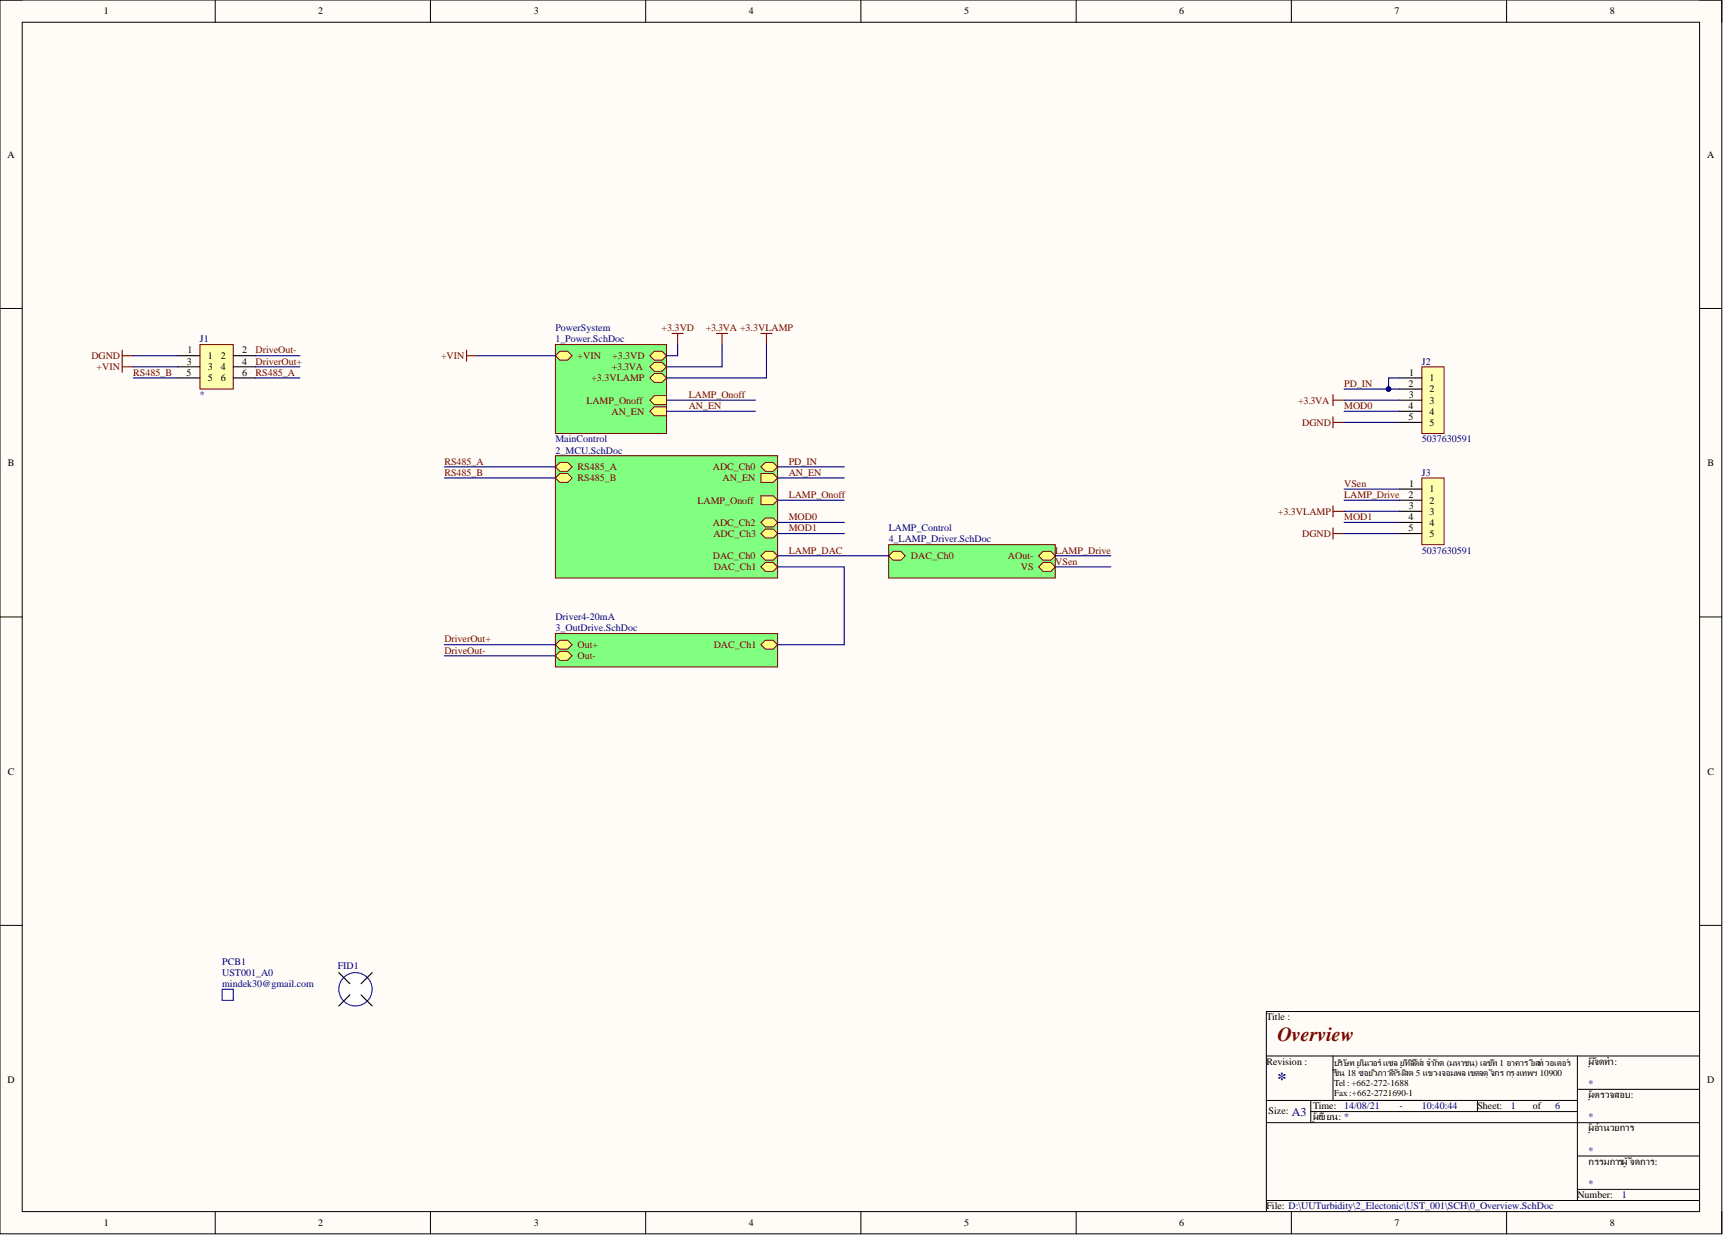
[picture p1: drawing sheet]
<svg xmlns="http://www.w3.org/2000/svg" width="393mm" height="282mm" viewBox="0 0 393 282" stroke-linecap="round" stroke-linejoin="round" font-family="sans-serif">
<defs><g id="words">
<text font-size="4.6" fill="#800000" x="291.6" y="237.5">Overview</text>
<text font-size="4.1" fill="#000080" x="291.6" y="247.7">*</text>
<text font-size="2.7" fill="#000080" x="294.9" y="254.6">A3</text>
<g font-size="2.3">
<text x="23.7" y="3.3">1</text>
<text x="72.7" y="3.3">2</text>
<text x="121.9" y="3.3">3</text>
<text x="170.9" y="3.3">4</text>
<text x="220.1" y="3.3">5</text>
<text x="269.2" y="3.3">6</text>
<text x="318.3" y="3.3">7</text>
<text x="367.5" y="3.3">8</text>
<text x="1.7" y="36">A</text>
<text x="389.7" y="36">A</text>
<text x="42.6" y="83.2">3</text>
<text x="42.8" y="80.7">1</text>
<text x="47.4" y="81.9">1</text>
<text x="50.4" y="81.9">2</text>
<text x="55.3" y="80.7">2</text>
<text x="55.3" y="83.2">4</text>
<text x="42.6" y="85.8">5</text>
<text x="47.4" y="84.5">3</text>
<text x="47.4" y="87">5</text>
<text x="50.4" y="84.5">4</text>
<text x="50.4" y="87">6</text>
<text x="55.3" y="85.8">6</text>
<text x="321.5" y="88.3">2</text>
<text x="321.7" y="85.8">1</text>
<text x="326.4" y="87">1</text>
<text x="326.4" y="89.6">2</text>
<text x="321.5" y="93.4">4</text>
<text x="321.6" y="95.9">5</text>
<text x="321.6" y="90.8">3</text>
<text x="326.4" y="92.1">3</text>
<text x="326.4" y="94.6">4</text>
<text x="326.4" y="97.2">5</text>
<text x="1.8" y="106.4">B</text>
<text x="389.8" y="106.4">B</text>
<text x="321.5" y="113.7">2</text>
<text x="321.7" y="111.1">1</text>
<text x="326.4" y="112.4">1</text>
<text x="321.5" y="118.7">4</text>
<text x="321.6" y="116.2">3</text>
<text x="326.4" y="114.9">2</text>
<text x="326.4" y="117.5">3</text>
<text x="321.6" y="121.3">5</text>
<text x="326.4" y="120">4</text>
<text x="326.4" y="122.5">5</text>
<text x="1.8" y="176.8">C</text>
<text x="389.8" y="176.8">C</text>
<text x="289.1" y="232.9">Title :</text>
<text x="289.1" y="243">Revision :</text>
<text x="362.6" y="243">ผู้จัดทำ:</text>
<text x="1.7" y="247.2">D</text>
<text x="362.6" y="250.6">ผู้ตรวจสอบ:</text>
<text x="389.7" y="247.2">D</text>
<text x="289.6" y="254.2">Size:</text>
<text x="299.8" y="253.2">Time:</text>
<text x="299.8" y="255.6">ผู้เขียน: *</text>
<text x="337.3" y="253.2">Sheet:</text>
<text x="350" y="253.2">of</text>
<text x="362.6" y="258.2">ผู้อำนวยการ</text>
<text x="362.6" y="265.8">กรรมการผู้จัดการ:</text>
<text x="360.1" y="273.5">Number:</text>
<text x="23.7" y="279.8">1</text>
<text x="72.7" y="279.8">2</text>
<text x="121.9" y="279.8">3</text>
<text x="170.9" y="279.8">4</text>
<text x="220.1" y="279.8">5</text>
<text x="269.2" y="279.8">6</text>
<text x="289.1" y="276">File: D:\UUTurbidity\2_Electonic\UST_001\SCH\0_Overview.SchDoc</text>
<text x="318.3" y="279.8">7</text>
<text x="367.5" y="279.8">8</text>
</g>
<g font-size="2.3" fill="#000080">
<text x="126.8" y="75.6">PowerSystem</text>
<text x="45.6" y="78.1">J1</text>
<text x="126.8" y="78.1">1_Power.SchDoc</text>
<text x="324.6" y="83.2">J2</text>
<text x="45.6" y="90.8">*</text>
<text x="126.8" y="101">MainControl</text>
<text x="324.6" y="101">5037630591</text>
<text x="126.8" y="103.5">2_MCU.SchDoc</text>
<text x="324.6" y="108.6">J3</text>
<text x="202.9" y="121.3">LAMP_Control</text>
<text x="202.9" y="123.8">4_LAMP_Driver.SchDoc</text>
<text x="324.6" y="126.3">5037630591</text>
<text x="126.8" y="141.6">Driver4-20mA</text>
<text x="126.8" y="144.1">3_OutDrive.SchDoc</text>
<text x="50.7" y="220.2">PCB1</text>
<text x="77.1" y="221.2">FID1</text>
<text x="50.7" y="225.3">mindek30@gmail.com</text>
<text x="50.7" y="222.7">UST001_A0</text>
<text x="362.6" y="248.1">*</text>
<text x="306.9" y="253.2">14/08/21</text>
<text x="319.5" y="253.2">-</text>
<text x="324.6" y="253.2">10:40:44</text>
<text x="344.9" y="253.2">1</text>
<text x="355" y="253.2">6</text>
<text x="362.6" y="255.7">*</text>
<text x="362.6" y="263.3">*</text>
<text x="362.6" y="270.9">*</text>
<text x="370.2" y="273.5">1</text>
</g>
<g font-size="2.3" fill="#800000">
<text x="151" y="75.6">+3.3VD</text>
<text x="161.1" y="75.6">+3.3VA +3.3VLAMP</text>
<text x="20.9" y="81.9">DGND</text>
<text x="58.3" y="80.7">DriveOut-</text>
<text x="58.3" y="83.2">DriverOut+</text>
<text x="100.7" y="81.9">+VIN</text>
<text x="131.9" y="81.9">+VIN</text>
<text x="139.7" y="81.9">+3.3VD</text>
<text x="22.1" y="84.5">+VIN</text>
<text x="30.4" y="85.8">RS485_B</text>
<text x="58.3" y="85.8">RS485_A</text>
<text x="135" y="87">+3.3VLAMP</text>
<text x="139.6" y="84.5">+3.3VA</text>
<text x="306.9" y="88.3">PD_IN</text>
<text x="133.9" y="92.1">LAMP_Onoff</text>
<text x="139.6" y="94.6">AN_EN</text>
<text x="157.2" y="90.8">LAMP_Onoff</text>
<text x="157.2" y="93.4">AN_EN</text>
<text x="296.4" y="92.1">+3.3VA</text>
<text x="306.9" y="93.4">MOD0</text>
<text x="297.3" y="97.2">DGND</text>
<text x="101.4" y="106">RS485_A</text>
<text x="131.9" y="107.3">RS485_A</text>
<text x="162.7" y="107.3">ADC_Ch0</text>
<text x="180.1" y="106">PD_IN</text>
<text x="101.4" y="108.6">RS485_B</text>
<text x="131.9" y="109.9">RS485_B</text>
<text x="165" y="109.9">AN_EN</text>
<text x="180.1" y="113.7">LAMP_Onoff</text>
<text x="180.1" y="108.6">AN_EN</text>
<text x="306.9" y="113.7">LAMP_Drive</text>
<text x="306.9" y="111.1">VSen</text>
<text x="159.2" y="114.9">LAMP_Onoff</text>
<text x="180.1" y="118.7">MOD0</text>
<text x="291.7" y="117.5">+3.3VLAMP</text>
<text x="306.9" y="118.7">MOD1</text>
<text x="162.7" y="120">ADC_Ch2</text>
<text x="162.9" y="122.5">ADC_Ch3</text>
<text x="180.1" y="121.3">MOD1</text>
<text x="297.3" y="122.5">DGND</text>
<text x="162.7" y="127.6">DAC_Ch0</text>
<text x="162.9" y="130.1">DAC_Ch1</text>
<text x="180.1" y="126.3">LAMP_DAC</text>
<text x="207.9" y="127.6">DAC_Ch0</text>
<text x="230.1" y="127.6">AOut-</text>
<text x="233.1" y="130.1">VS</text>
<text x="240.9" y="128.9">VSen</text>
<text x="240.9" y="126.3">LAMP_Drive</text>
<text x="101.4" y="149.2">DriveOut-</text>
<text x="101.4" y="146.6">DriverOut+</text>
<text x="131.9" y="147.9">Out+</text>
<text x="162.9" y="147.9">DAC_Ch1</text>
<text x="131.9" y="150.4">Out-</text>
</g>
<g font-size="2.1">
<text x="304.6" y="243.3">บริษัท ยูนิเวอร์แซล ยูทีลิตี้ส์ จำกัด (มหาชน) เลขที่ 1 อาคาร อีสท์วอเตอร์</text>
<text x="304.6" y="245.6">ชั้น 18 ซอยวิภาวดีรังสิต 5 แขวงจอมพล เขตจตุจักร กรุงเทพฯ 10900</text>
<text x="304.6" y="247.9">Tel : +662-272-1688</text>
<text x="304.6" y="250.2">Fax:+662-2721690-1</text>
</g>
</g></defs>
<path d="M0 0h393.1v281.6h-393.1z" fill-rule="evenodd" fill="#fffcf8"/>
<path d="M0 0h393.1v281.6h-393.1z" fill="none" stroke="#000" stroke-width=".23"/>
<path d="M5.1 5.1h382.9v271.4h-382.9z" fill-rule="evenodd" fill="#fffcf8"/>
<g fill="none" stroke="#000" stroke-width=".23">
<path d="M0 0h5.1M5.1 5.1h382.9v271.4h-382.9zM49.1 0v5.1M98.3 0v5.1M147.4 0v5.1M196.5 0v5.1M245.7 0v5.1M294.8 0v5.1M343.9 0v5.1M388 0h5.1v5.1M0 70.4h5.1M388 70.4h5.1"/>
<path d="M0 140.8h5.1M388 140.8h5.1M0 211.2h5.1M388 211.2h5.1M388 230.9h-98.9v45.6M289.1 251.2h71M289.1 256.2h98.9M289.1 241h98.9M299.2 251.2v5M299.2 253.7h60.9M304.3 241v10.2M337.3 251.2v2.5"/>
<path d="M360.1 248.6h27.9M360.1 241v33M49.1 276.5v5.1M98.3 276.5v5.1M147.4 276.5v5.1M196.5 276.5v5.1M245.7 276.5v5.1M289.1 274h98.9M294.8 276.5v5.1M343.9 276.5v5.1M360.1 263.8h27.9M360.1 271.5h27.9"/>
<path d="M393.1 276.5v5.1"/>
</g>
<path d="M126.8 104h50.7v27.9h-50.7z" fill-rule="evenodd" fill="#80ff80"/>
<path d="M126.8 104h50.7v27.9h-50.7z" fill="none" stroke="#800000" stroke-width=".23"/>
<path d="M127.8 105.5h1.8l1 1.1-1 1h-1.8l-1-1z" fill-rule="evenodd" fill="#ffff80"/>
<path d="M127.8 105.5h1.8l1 1.1-1 1h-1.8l-1-1z" fill="none" stroke="#800000" stroke-width=".23"/>
<path d="M127.8 108.1h1.8l1 1-1 1h-1.8l-1-1z" fill-rule="evenodd" fill="#ffff80"/>
<path d="M127.8 108.1h1.8l1 1-1 1h-1.8l-1-1z" fill="none" stroke="#800000" stroke-width=".23"/>
<path d="M173.7 113.2h2.8l1 1-1 1h-2.8z" fill-rule="evenodd" fill="#ffff80"/>
<path d="M173.7 113.2h2.8l1 1-1 1h-2.8z" fill="none" stroke="#800000" stroke-width=".23"/>
<path d="M174.7 125.8h1.8l1 1.1-1 1h-1.8l-1-1z" fill-rule="evenodd" fill="#ffff80"/>
<path d="M174.7 125.8h1.8l1 1.1-1 1h-1.8l-1-1z" fill="none" stroke="#800000" stroke-width=".23"/>
<path d="M174.7 128.4h1.8l1 1-1 1h-1.8l-1-1z" fill-rule="evenodd" fill="#ffff80"/>
<path d="M174.7 128.4h1.8l1 1-1 1h-1.8l-1-1z" fill="none" stroke="#800000" stroke-width=".23"/>
<path d="M174.7 105.5h1.8l1 1.1-1 1h-1.8l-1-1z" fill-rule="evenodd" fill="#ffff80"/>
<path d="M174.7 105.5h1.8l1 1.1-1 1h-1.8l-1-1z" fill="none" stroke="#800000" stroke-width=".23"/>
<path d="M174.7 118.2h1.8l1 1-1 1.1h-1.8l-1-1.1z" fill-rule="evenodd" fill="#ffff80"/>
<path d="M174.7 118.2h1.8l1 1-1 1.1h-1.8l-1-1.1z" fill="none" stroke="#800000" stroke-width=".23"/>
<path d="M173.7 108.1h2.8l1 1-1 1h-2.8z" fill-rule="evenodd" fill="#ffff80"/>
<path d="M173.7 108.1h2.8l1 1-1 1h-2.8z" fill="none" stroke="#800000" stroke-width=".23"/>
<path d="M174.7 120.8h1.8l1 1-1 1h-1.8l-1-1z" fill-rule="evenodd" fill="#ffff80"/>
<path d="M174.7 120.8h1.8l1 1-1 1h-1.8l-1-1z" fill="none" stroke="#800000" stroke-width=".23"/>
<path d="M126.8 78.6h25.4v20.3h-25.4z" fill-rule="evenodd" fill="#80ff80"/>
<path d="M126.8 78.6h25.4v20.3h-25.4z" fill="none" stroke="#800000" stroke-width=".23"/>
<path d="M149.4 80.2h1.7l1.1 1-1.1 1h-1.7l-1-1z" fill-rule="evenodd" fill="#ffff80"/>
<path d="M149.4 80.2h1.7l1.1 1-1.1 1h-1.7l-1-1z" fill="none" stroke="#800000" stroke-width=".23"/>
<path d="M127.8 80.2h1.8l1 1-1 1h-1.8l-1-1z" fill-rule="evenodd" fill="#ffff80"/>
<path d="M127.8 80.2h1.8l1 1-1 1h-1.8l-1-1z" fill="none" stroke="#800000" stroke-width=".23"/>
<path d="M149.4 82.7h1.7l1.1 1-1.1 1h-1.7l-1-1z" fill-rule="evenodd" fill="#ffff80"/>
<path d="M149.4 82.7h1.7l1.1 1-1.1 1h-1.7l-1-1z" fill="none" stroke="#800000" stroke-width=".23"/>
<path d="M149.4 85.2h1.7l1.1 1.1-1.1 1h-1.7l-1-1z" fill-rule="evenodd" fill="#ffff80"/>
<path d="M149.4 85.2h1.7l1.1 1.1-1.1 1h-1.7l-1-1z" fill="none" stroke="#800000" stroke-width=".23"/>
<path d="M149.4 90.3h2.8v2h-2.8l-1-1z" fill-rule="evenodd" fill="#ffff80"/>
<path d="M149.4 90.3h2.8v2h-2.8l-1-1z" fill="none" stroke="#800000" stroke-width=".23"/>
<path d="M149.4 92.9h2.8v2h-2.8l-1-1z" fill-rule="evenodd" fill="#ffff80"/>
<path d="M149.4 92.9h2.8v2h-2.8l-1-1z" fill="none" stroke="#800000" stroke-width=".23"/>
<path d="M50.7 225.8h2.6v2.5h-2.6z" fill-rule="evenodd" fill="#fff"/>
<path d="M50.7 225.8h2.6v2.5h-2.6z" fill="none" stroke="#00f" stroke-width=".25"/>
<circle cx="81.2" cy="225.8" r="3.8" fill="#fff"/>
<circle cx="81.2" cy="225.8" r="3.8" fill="none" stroke="#00f" stroke-width=".25"/>
<path d="M77.3 222l2.6 2.5M79.9 227.1l-2.6 2.5M82.4 227.1l2.6 2.5M85 222l-2.6 2.5" fill="none" stroke="#000" stroke-width=".25"/>
<path d="M27.9 79.9v2.6M27.9 81.2h2.5" fill="none" stroke="#800000" stroke-width=".25"/>
<path d="M126.8 144.6h50.7v7.6h-50.7z" fill-rule="evenodd" fill="#80ff80"/>
<path d="M126.8 144.6h50.7v7.6h-50.7z" fill="none" stroke="#800000" stroke-width=".23"/>
<path d="M127.8 146.1h1.8l1 1-1 1.1h-1.8l-1-1.1z" fill-rule="evenodd" fill="#ffff80"/>
<path d="M127.8 146.1h1.8l1 1-1 1.1h-1.8l-1-1.1z" fill="none" stroke="#800000" stroke-width=".23"/>
<path d="M127.8 148.7h1.8l1 1-1 1h-1.8l-1-1z" fill-rule="evenodd" fill="#ffff80"/>
<path d="M127.8 148.7h1.8l1 1-1 1h-1.8l-1-1z" fill="none" stroke="#800000" stroke-width=".23"/>
<path d="M174.7 146.1h1.8l1 1-1 1.1h-1.8l-1-1.1z" fill-rule="evenodd" fill="#ffff80"/>
<path d="M174.7 146.1h1.8l1 1-1 1.1h-1.8l-1-1.1z" fill="none" stroke="#800000" stroke-width=".23"/>
<path d="M153.4 76.1h2.6M154.7 76.1v2.5M163.6 76.1h2.5M164.8 76.1v2.5M173.7 76.1h2.5M175 76.1v2.5M304.3 115.4v2.6M304.3 116.7h2.6M304.3 120.5v2.5M304.3 121.8h2.6" fill="none" stroke="#800000" stroke-width=".25"/>
<path d="M202.9 124.3h38v7.6h-38z" fill-rule="evenodd" fill="#80ff80"/>
<path d="M202.9 124.3h38v7.6h-38z" fill="none" stroke="#800000" stroke-width=".23"/>
<path d="M238.1 125.8h1.8l1 1.1-1 1h-1.8l-1-1z" fill-rule="evenodd" fill="#ffff80"/>
<path d="M238.1 125.8h1.8l1 1.1-1 1h-1.8l-1-1z" fill="none" stroke="#800000" stroke-width=".23"/>
<path d="M203.9 125.8h1.8l1 1.1-1 1h-1.8l-1-1z" fill-rule="evenodd" fill="#ffff80"/>
<path d="M203.9 125.8h1.8l1 1.1-1 1h-1.8l-1-1z" fill="none" stroke="#800000" stroke-width=".23"/>
<path d="M238.1 128.4h1.8l1 1-1 1h-1.8l-1-1z" fill-rule="evenodd" fill="#ffff80"/>
<path d="M238.1 128.4h1.8l1 1-1 1h-1.8l-1-1z" fill="none" stroke="#800000" stroke-width=".23"/>
<path d="M304.3 90.1v2.5M304.3 95.1v2.6M304.3 96.4h2.6M304.3 91.3h2.6" fill="none" stroke="#800000" stroke-width=".25"/>
<path d="M45.6 78.6h7.7v10.2h-7.7z" fill-rule="evenodd" fill="#ffffb0"/>
<path d="M45.6 78.6h7.7v10.2h-7.7z" fill="none" stroke="#800000" stroke-width=".23"/>
<path d="M40.6 81.2h5M40.6 83.7h5M40.6 86.3h5M53.3 81.2h5M53.3 83.7h5M53.3 86.3h5" fill="none" stroke="#000" stroke-width=".25"/>
<path d="M106.5 79.9v2.6M27.9 82.5v2.5M27.9 83.7h2.5M106.5 81.2h2.5" fill="none" stroke="#800000" stroke-width=".25"/>
<path d="M324.6 83.7h5.1v15.2h-5.1z" fill-rule="evenodd" fill="#ffffb0"/>
<path d="M324.6 83.7h5.1v15.2h-5.1z" fill="none" stroke="#800000" stroke-width=".23"/>
<path d="M319.5 86.3h5.1M319.5 88.8h5.1M319.5 91.3h5.1M319.5 93.9h5.1M319.5 96.4h5.1" fill="none" stroke="#000" stroke-width=".25"/>
<path d="M324.6 109.1h5.1v15.2h-5.1z" fill-rule="evenodd" fill="#ffffb0"/>
<path d="M324.6 109.1h5.1v15.2h-5.1z" fill="none" stroke="#800000" stroke-width=".23"/>
<path d="M319.5 111.6h5.1M319.5 114.2h5.1M319.5 116.7h5.1M319.5 119.2h5.1M319.5 121.8h5.1" fill="none" stroke="#000" stroke-width=".25"/>
<g fill="none" stroke="#000080" stroke-width=".25">
<path d="M154.7 78.6v2.6h-2.5M164.8 78.6v5.1h-12.6M175 78.6v7.7h-22.8M30.4 81.2h10.2M30.4 83.7h10.2M30.4 86.3h10.2M58.3 81.2h10.2M58.3 83.7h10.2M58.3 86.3h10.2M109 81.2h17.8M152.2 91.3h20.2M152.2 93.9h20.2"/>
<path d="M306.9 91.3h12.6M306.9 93.9h12.6M306.9 96.4h12.6M319.5 86.3h-2.5v2.5M101.4 106.6h25.4M101.4 109.1h25.4M177.5 114.2h15.2M177.5 106.6h15.2M177.5 109.1h15.2M177.5 119.2h15.2M306.9 114.2h12.6M306.9 116.7h12.6"/>
<path d="M306.9 111.6h12.6M306.9 119.2h12.6M177.5 129.4h15.2v17.7h-15.2M177.5 121.8h15.2M177.5 126.9h25.4M240.9 126.9h12.7M240.9 129.4h12.7M306.9 121.8h12.6M101.4 147.1h25.4M101.4 149.7h25.4"/>
</g>
<circle cx="317" cy="88.8" r=".51" fill="#000080"/>
<circle cx="317" cy="88.8" r=".51" fill="none" stroke="#000080" stroke-width=".23"/>
<path d="M306.9 88.8h12.6" fill="none" stroke="#000080" stroke-width=".25"/>
<circle cx="317" cy="88.8" r=".51" fill="#000080"/>
<circle cx="317" cy="88.8" r=".51" fill="none" stroke="#000080" stroke-width=".23"/>
<use href="#words"/>
</svg>
